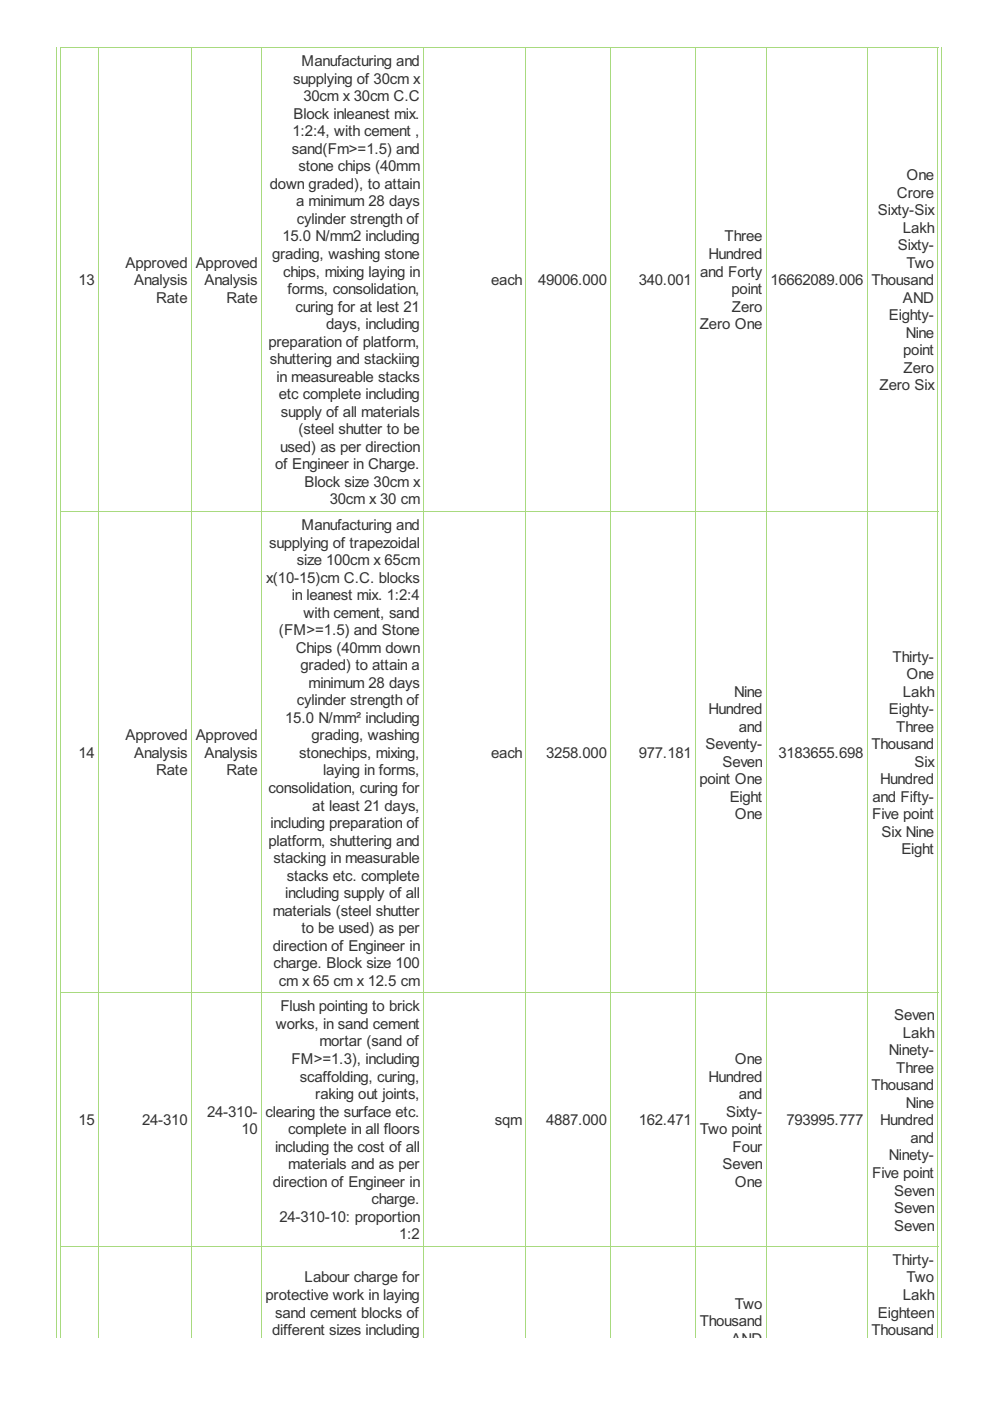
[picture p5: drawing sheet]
<svg xmlns="http://www.w3.org/2000/svg" width="210mm" height="297mm" viewBox="0 0 210 297" stroke-linecap="round" stroke-linejoin="round" font-family="sans-serif">
<defs><g id="words">
<g font-size="3.6" fill="#333">
<text x="62.2" y="17.7">supplying of 30cm x</text>
<text x="63.9" y="14">Manufacturing and</text>
<text x="64.4" y="21.5">30cm x 30cm C.C</text>
<text x="62" y="28.9">1:2:4, with cement ,</text>
<text x="62.2" y="25.2">Block inleanest mix.</text>
<text x="61.9" y="32.6">sand(Fm&gt;=1.5) and</text>
<text x="57.2" y="40">down graded), to attain</text>
<text x="63.3" y="36.3">stone chips (40mm</text>
<text x="190.2" y="41.9">Crore</text>
<text x="192.2" y="38.2">One</text>
<text x="62.8" y="43.8">a minimum 28 days</text>
<text x="63" y="47.5">cylinder strength of</text>
<text x="186.2" y="45.6">Sixty-Six</text>
<text x="59.9" y="51.2">15.0 N/mm2 including</text>
<text x="153.6" y="51.2">Three</text>
<text x="190.3" y="53">Sixty-</text>
<text x="191.4" y="49.3">Lakh</text>
<text x="26.6" y="56.8">Approved</text>
<text x="41.5" y="56.8">Approved</text>
<text x="57.7" y="54.9">grading, washing stone</text>
<text x="60" y="58.6">chips, mixing laying in</text>
<text x="148.5" y="58.6">and Forty</text>
<text x="150.2" y="54.9">Hundred</text>
<text x="192.2" y="56.8">Two</text>
<text x="16.7" y="60.5">13</text>
<text x="28.5" y="60.5">Analysis</text>
<text x="33.1" y="64.2">Rate</text>
<text x="43.3" y="60.5">Analysis</text>
<text x="48" y="64.2">Rate</text>
<text x="60.9" y="62.3">forms, consolidation,</text>
<text x="104.2" y="60.5">each</text>
<text x="114.1" y="60.5">49006.000</text>
<text x="135.5" y="60.5">340.001</text>
<text x="155.1" y="62.3">point</text>
<text x="163.3" y="60.5">16662089.006</text>
<text x="184.8" y="60.5">Thousand</text>
<text x="191.4" y="64.2">AND</text>
<text x="62.7" y="66.1">curing for at lest 21</text>
<text x="69.2" y="69.8">days, including</text>
<text x="148.4" y="69.8">Zero One</text>
<text x="155.2" y="66.1">Zero</text>
<text x="188.5" y="67.9">Eighty-</text>
<text x="192" y="71.6">Nine</text>
<text x="56.9" y="73.5">preparation of platform,</text>
<text x="57.2" y="77.2">shuttering and stackiing</text>
<text x="191.5" y="75.4">point</text>
<text x="58.6" y="80.9">in measureable stacks</text>
<text x="186.5" y="82.8">Zero Six</text>
<text x="191.6" y="79.1">Zero</text>
<text x="59.1" y="84.6">etc complete including</text>
<text x="59.6" y="88.4">supply of all materials</text>
<text x="59.4" y="95.8">used) as per direction</text>
<text x="63.3" y="92.1">(steel shutter to be</text>
<text x="58.3" y="99.5">of Engineer in Charge.</text>
<text x="64.6" y="103.2">Block size 30cm x</text>
<text x="69.9" y="107">30cm x 30 cm</text>
<text x="63.9" y="112.4">Manufacturing and</text>
<text x="57.1" y="116.1">supplying of trapezoidal</text>
<text x="63" y="119.8">size 100cm x 65cm</text>
<text x="56.5" y="123.5">x(10-15)cm C.C. blocks</text>
<text x="61.9" y="127.2">in leanest mix. 1:2:4</text>
<text x="64.4" y="131">with cement, sand</text>
<text x="59.1" y="134.7">(FM&gt;=1.5) and Stone</text>
<text x="62.7" y="138.4">Chips (40mm down</text>
<text x="63.7" y="142.1">graded) to attain a</text>
<text x="189.2" y="140.3">Thirty-</text>
<text x="192.2" y="144">One</text>
<text x="63" y="149.5">cylinder strength of</text>
<text x="65.4" y="145.8">minimum 28 days</text>
<text x="155.6" y="147.7">Nine</text>
<text x="191.4" y="147.7">Lakh</text>
<text x="60.5" y="153.3">15.0 N/mm² including</text>
<text x="150.2" y="151.4">Hundred</text>
<text x="156.7" y="155.1">and</text>
<text x="188.5" y="151.4">Eighty-</text>
<text x="190" y="155.1">Three</text>
<text x="16.7" y="160.7">14</text>
<text x="26.6" y="157">Approved</text>
<text x="28.5" y="160.7">Analysis</text>
<text x="41.5" y="157">Approved</text>
<text x="43.3" y="160.7">Analysis</text>
<text x="63.4" y="160.7">stonechips, mixing,</text>
<text x="66.1" y="157">grading, washing</text>
<text x="104.2" y="160.7">each</text>
<text x="115.8" y="160.7">3258.000</text>
<text x="135.5" y="160.7">977.181</text>
<text x="149.6" y="158.8">Seventy-</text>
<text x="165" y="160.7">3183655.698</text>
<text x="184.8" y="158.8">Thousand</text>
<text x="33.1" y="164.4">Rate</text>
<text x="48" y="164.4">Rate</text>
<text x="68.5" y="164.4">laying in forms,</text>
<text x="148.3" y="166.3">point One</text>
<text x="153.2" y="162.6">Seven</text>
<text x="186.6" y="166.3">Hundred</text>
<text x="193.9" y="162.6">Six</text>
<text x="56.9" y="168.1">consolidation, curing for</text>
<text x="66.2" y="171.8">at least 21 days,</text>
<text x="154.7" y="170">Eight</text>
<text x="155.8" y="173.7">One</text>
<text x="184.9" y="173.7">Five point</text>
<text x="185" y="170">and Fifty-</text>
<text x="56.9" y="179.3">platform, shuttering and</text>
<text x="57.4" y="175.6">including preparation of</text>
<text x="186.9" y="177.4">Six Nine</text>
<text x="58" y="183">stacking in measurable</text>
<text x="191.1" y="181.1">Eight</text>
<text x="60.5" y="190.4">including supply of all</text>
<text x="60.8" y="186.7">stacks etc. complete</text>
<text x="57.9" y="194.2">materials (steel shutter</text>
<text x="63.9" y="197.9">to be used) as per</text>
<text x="57.9" y="201.6">direction of Engineer in</text>
<text x="58" y="205.3">charge. Block size 100</text>
<text x="59.1" y="209">cm x 65 cm x 12.5 cm</text>
<text x="59.5" y="214.4">Flush pointing to brick</text>
<text x="58.5" y="218.2">works, in sand cement</text>
<text x="67.8" y="221.9">mortar (sand of</text>
<text x="189.6" y="216.3">Seven</text>
<text x="191.4" y="220">Lakh</text>
<text x="61.8" y="225.6">FM&gt;=1.3), including</text>
<text x="155.8" y="225.6">One</text>
<text x="188.5" y="223.7">Ninety-</text>
<text x="190" y="227.5">Three</text>
<text x="63.6" y="229.3">scaffolding, curing,</text>
<text x="66.8" y="233">raking out joints,</text>
<text x="150.2" y="229.3">Hundred</text>
<text x="156.7" y="233">and</text>
<text x="184.8" y="231.2">Thousand</text>
<text x="16.7" y="238.6">15</text>
<text x="30.1" y="238.6">24-310</text>
<text x="43.9" y="236.7">24-310-</text>
<text x="56.3" y="236.7">clearing the surface etc.</text>
<text x="104.9" y="238.6">sqm</text>
<text x="115.8" y="238.6">4887.000</text>
<text x="135.5" y="238.6">162.471</text>
<text x="153.9" y="236.7">Sixty-</text>
<text x="166.7" y="238.6">793995.777</text>
<text x="186.6" y="238.6">Hundred</text>
<text x="192" y="234.9">Nine</text>
<text x="51.2" y="240.5">10</text>
<text x="58.3" y="244.2">including the cost of all</text>
<text x="61.1" y="240.5">complete in all floors</text>
<text x="148.4" y="240.5">Two point</text>
<text x="155.3" y="244.2">Four</text>
<text x="193.1" y="242.3">and</text>
<text x="57.9" y="251.6">direction of Engineer in</text>
<text x="61.1" y="247.9">materials and as per</text>
<text x="153.2" y="247.9">Seven</text>
<text x="155.8" y="251.6">One</text>
<text x="184.9" y="249.8">Five point</text>
<text x="188.5" y="246">Ninety-</text>
<text x="78.8" y="255.3">charge.</text>
<text x="189.6" y="253.5">Seven</text>
<text x="189.6" y="257.2">Seven</text>
<text x="59.2" y="259.1">24-310-10: proportion</text>
<text x="84.6" y="262.8">1:2</text>
<text x="189.6" y="260.9">Seven</text>
<text x="189.2" y="268.2">Thirty-</text>
<text x="56.3" y="275.6">protective work in laying</text>
<text x="64.6" y="271.9">Labour charge for</text>
<text x="191.4" y="275.6">Lakh</text>
<text x="192.2" y="271.9">Two</text>
<text x="58.3" y="279.3">sand cement blocks of</text>
<text x="148.4" y="281.2">Thousand</text>
<text x="155.8" y="277.5">Two</text>
<text x="186.2" y="279.3">Eighteen</text>
<text x="57.7" y="283.1">different sizes including</text>
<text x="155" y="284.9">AND</text>
<text x="184.8" y="283.1">Thousand</text>
</g>
</g></defs>
<path d="M12.8 10.1h8.2" fill="none" stroke="#a8da7f" stroke-width=".21"/>
<g fill="#a8da7f">
<path d="M12.8 9.9h.1v.2h-.1z"/>
<path d="M20.8 9.9h.2v.2h-.2z"/>
</g>
<path d="M20.8 10.1h19.9" fill="none" stroke="#a8da7f" stroke-width=".21"/>
<g fill="#a8da7f">
<path d="M20.8 9.9h.2v.2h-.2z"/>
<path d="M40.5 9.9h.2v.2h-.2z"/>
</g>
<path d="M40.5 10.1h15" fill="none" stroke="#a8da7f" stroke-width=".21"/>
<g fill="#a8da7f">
<path d="M40.5 9.9h.2v.2h-.2z"/>
<path d="M55.4 9.9h.1v.2h-.1z"/>
</g>
<path d="M55.4 10.1h34.5" fill="none" stroke="#a8da7f" stroke-width=".21"/>
<g fill="#a8da7f">
<path d="M55.4 9.9h.1v.2h-.1z"/>
<path d="M89.8 9.9h.1v.2h-.1z"/>
</g>
<path d="M89.8 10.1h21.8" fill="none" stroke="#a8da7f" stroke-width=".21"/>
<g fill="#a8da7f">
<path d="M89.8 9.9h.1v.2h-.1z"/>
<path d="M111.4 9.9h.2v.2h-.2z"/>
</g>
<path d="M111.4 10.1h18.2" fill="none" stroke="#a8da7f" stroke-width=".21"/>
<g fill="#a8da7f">
<path d="M111.4 9.9h.2v.2h-.2z"/>
<path d="M129.4 9.9h.2v.2h-.2z"/>
</g>
<path d="M129.4 10.1h18.1" fill="none" stroke="#a8da7f" stroke-width=".21"/>
<g fill="#a8da7f">
<path d="M129.4 9.9h.2v.2h-.2z"/>
<path d="M147.4 9.9h.1v.2h-.1z"/>
</g>
<path d="M147.4 10.1h15.2" fill="none" stroke="#a8da7f" stroke-width=".21"/>
<g fill="#a8da7f">
<path d="M147.4 9.9h.1v.2h-.1z"/>
<path d="M162.4 9.9h.2v.2h-.2z"/>
</g>
<path d="M162.4 10.1h21.5" fill="none" stroke="#a8da7f" stroke-width=".21"/>
<g fill="#a8da7f">
<path d="M162.4 9.9h.2v.2h-.2z"/>
<path d="M183.8 9.9h.1v.2h-.1z"/>
</g>
<path d="M183.8 10.1h15.2" fill="none" stroke="#a8da7f" stroke-width=".21"/>
<g fill="#a8da7f">
<path d="M183.8 9.9h.1v.2h-.1z"/>
<path d="M198.8 9.9h.2v.2h-.2z"/>
</g>
<g fill="none" stroke="#a8da7f" stroke-width=".21">
<path d="M11.9 9.9v273.8M12.8 10.1h186.2M12.9 10v273.7M20.9 10v273.7M40.6 10v273.7M55.5 10v273.7M89.8 10v273.7M111.5 10v273.7M129.5 10v273.7M147.5 10v273.7M162.5 10v273.7M183.9 10v273.7"/>
<path d="M198.9 10v273.7M199.7 9.9v273.8M12.8 108.4h186.2M12.8 210.5h186.2M12.8 264.2h186.2"/>
</g>
<use href="#words"/>
</svg>
